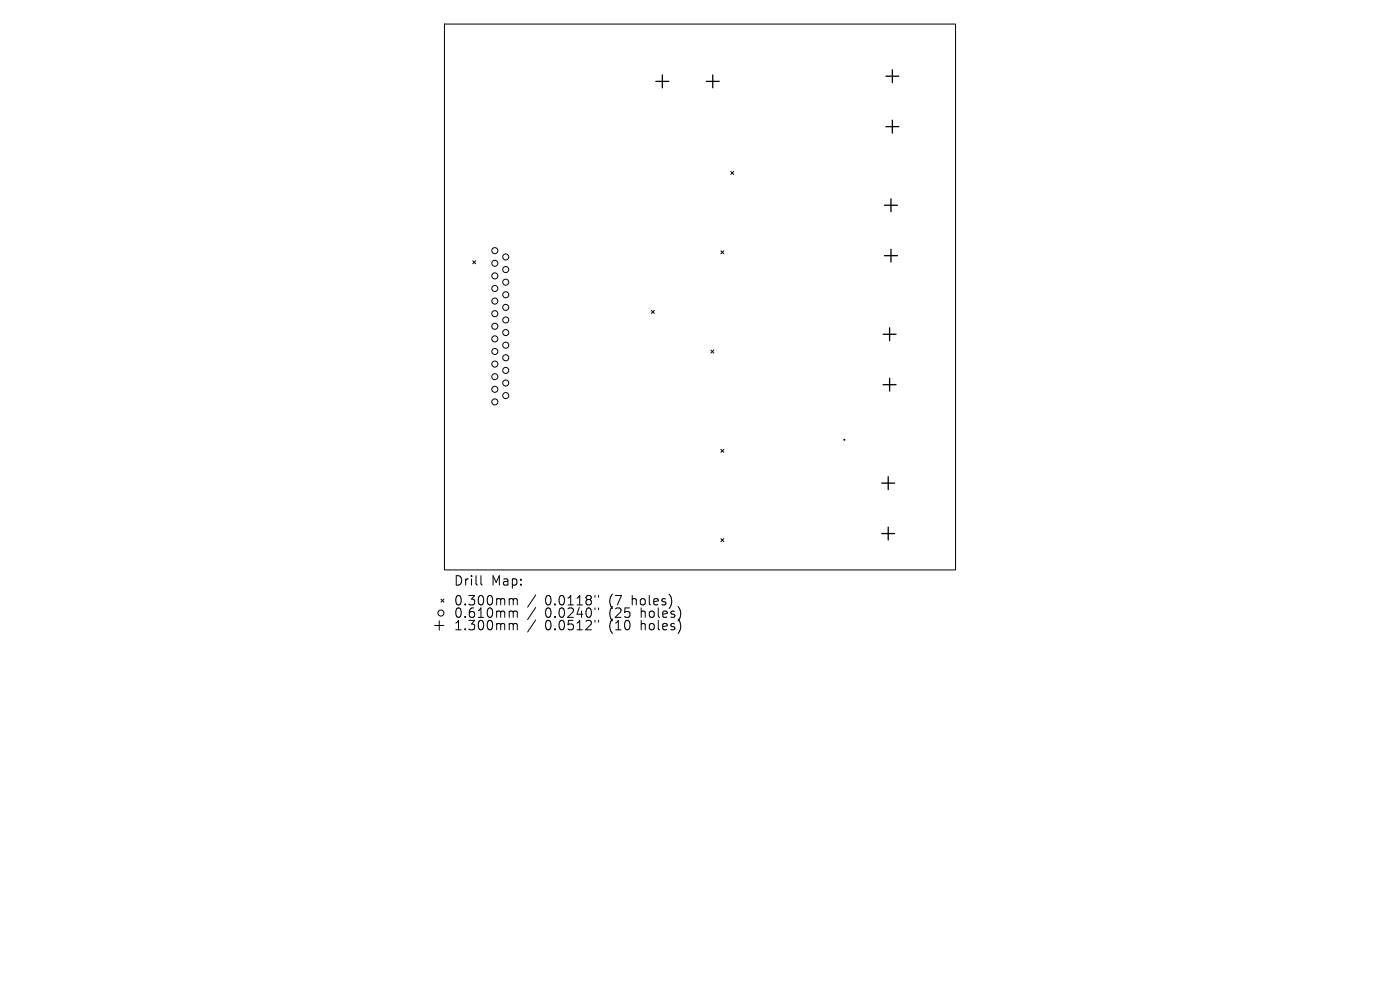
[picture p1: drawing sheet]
<svg xmlns="http://www.w3.org/2000/svg" width="297mm" height="210mm" viewBox="0 0 297 210" stroke-linecap="round" stroke-linejoin="round" font-family="sans-serif">
<defs><g id="words">
<g font-size="2.8">
<text x="96.2" y="124.5">Drill</text>
<text x="104.1" y="124.5">Map:</text>
<text x="96.2" y="128.7">0.300mm</text>
<text x="96.2" y="131.3">0.610mm</text>
<text x="115.4" y="128.7">0.0118&quot;</text>
<text x="115.4" y="131.3">0.0240&quot;</text>
<text x="129.1" y="128.7">(7</text>
<text x="129.1" y="131.3">(25</text>
<text x="133.9" y="128.7">holes)</text>
<text x="135.8" y="131.3">holes)</text>
<text x="96.2" y="133.9">1.300mm</text>
<text x="115.4" y="133.9">0.0512&quot;</text>
<text x="129.1" y="133.9">(10</text>
<text x="135.8" y="133.9">holes)</text>
</g>
</g></defs>
<g fill="none" stroke="#000" stroke-width=".21">
<path d="M94.3 5.1h108.4v115.8h-108.4zM155 36.4l.7 .6M155.7 36.4l-.7 .6M100.3 55.3l.6 .6M100.9 55.3l-.6 .6M152.9 53.2l.7 .6M153.6 53.2l-.7 .6M138.2 65.8l.6 .7M138.8 65.8l-.6 .7M150.8 74.3l.6 .6M151.4 74.3l-.6 .6M152.9 95.3l.7 .7"/>
<path d="M153.6 95.3l-.7 .7M152.9 114.3l.7 .6M153.6 114.3l-.7 .6M92.2 132.7h2M93.2 131.7v2M93.6 127.1l.6 .6M94.2 127.1l-.6 .6M102 122.1v1.7l.3 .3M108.3 127l.5 .1 .1 .2M108.3 129.6l.5 .1 .1 .2M108.3 132.3h.3l.3 .3M108.9 127.3l.3-.3 .4 .1 .1 1.2"/>
<path d="M108.9 127.3v1M108.9 129.9v1.1M108.9 132.6v1M108.9 129.9l.3-.3 .4 .1 .1 1.3M108.9 132.6l.3-.3 .4 .1 .1 1.2M113.6 126.2l-1.7 2.6M113.6 128.9l-1.7 2.5M113.6 131.5l-1.7 2.6M126.2 126.3v.4M126.2 129v.3M126.2 131.6v.4M127 126.3v.4"/>
<path d="M127 129v.3M127 131.6v.4M142.2 126.4l.3 1-.2 1.1M144.1 129.1l.3 .9-.3 1.3M144.1 131.7l.3 .9-.3 1.4"/>
<circle cx="105" cy="55.8" r=".64"/>
<circle cx="105" cy="58.5" r=".64"/>
<circle cx="105" cy="53.2" r=".64"/>
<circle cx="107.3" cy="59.9" r=".64"/>
<circle cx="107.3" cy="57.2" r=".64"/>
<circle cx="107.3" cy="54.5" r=".64"/>
<circle cx="105" cy="79.9" r=".64"/>
<circle cx="105" cy="61.2" r=".64"/>
<circle cx="105" cy="77.2" r=".64"/>
<circle cx="105" cy="63.9" r=".64"/>
<circle cx="105" cy="69.2" r=".64"/>
<circle cx="105" cy="66.5" r=".64"/>
<circle cx="105" cy="74.6" r=".64"/>
<circle cx="105" cy="71.9" r=".64"/>
<circle cx="107.3" cy="75.9" r=".64"/>
<circle cx="107.3" cy="70.5" r=".64"/>
<circle cx="107.3" cy="62.5" r=".64"/>
<circle cx="107.3" cy="65.2" r=".64"/>
<circle cx="107.3" cy="78.6" r=".64"/>
<circle cx="107.3" cy="73.2" r=".64"/>
<circle cx="107.3" cy="67.9" r=".64"/>
<circle cx="105" cy="82.6" r=".64"/>
<circle cx="105" cy="85.3" r=".64"/>
<circle cx="107.3" cy="83.9" r=".64"/>
<circle cx="107.3" cy="81.2" r=".64"/>
<circle cx="93.5" cy="130" r=".64"/>
</g>
<circle cx="179.1" cy="93.3" r=".11" fill="#000" stroke="#000" stroke-width=".21"/>
<g fill="none" stroke="#000" stroke-width=".27">
<path d="M139.1 17.3h2.8M140.5 15.9v2.7M149.8 17.3h2.8M151.2 15.9v2.7M187.9 16.2h2.8M189.3 14.8v2.7M187.9 26.9h2.8M189.3 25.5v2.7M187.6 43.5h2.8M187.6 54.2h2.8M189 42.2v2.7M189 52.9v2.7"/>
<path d="M187.4 70.9h2.7M188.7 69.5v2.8M187.4 81.6h2.7M188.7 80.2v2.8M187.1 102.5h2.7M187.1 113.2h2.7M188.4 101.1v2.8M188.4 111.8v2.8"/>
</g>
<use href="#words"/>
</svg>
